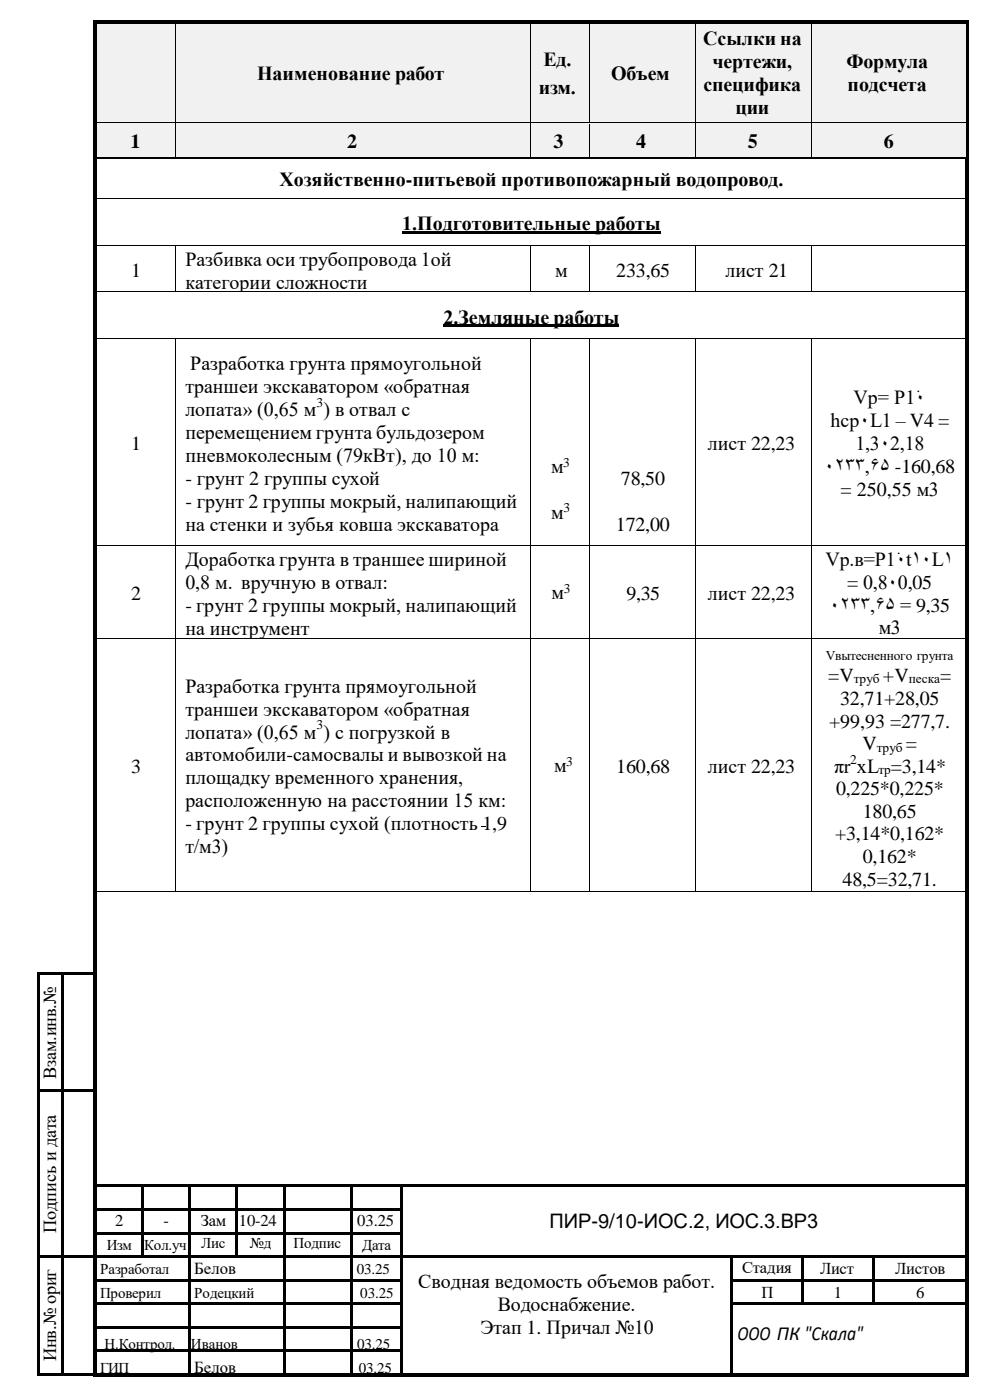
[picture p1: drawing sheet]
<svg xmlns="http://www.w3.org/2000/svg" width="210mm" height="297mm" viewBox="0 0 210 297" stroke-linecap="round" stroke-linejoin="round" font-family="sans-serif">
<defs><g id="words">
<g font-size="4.2">
<text x="149.1" y="9.6">Ссылки на</text>
<text x="54.5" y="16.9">Наименование работ</text>
<text x="115.3" y="14">Ед.</text>
<text x="129.6" y="16.9">Объем</text>
<text x="151.1" y="14.5">чертежи,</text>
<text x="179.4" y="14.5">Формула</text>
<text x="114.2" y="19.9">изм.</text>
<text x="149.2" y="19.3">специфика</text>
<text x="179.7" y="19.3">подсчета</text>
<text x="155.9" y="24.2">ции</text>
<text x="27.7" y="31.4">1</text>
<text x="73.6" y="31.4">2</text>
<text x="117.3" y="31.4">3</text>
<text x="134.9" y="31.4">4</text>
<text x="158.6" y="31.4">5</text>
<text x="187.4" y="31.4">6</text>
<text x="59.3" y="39.5">Хозяйственно-питьевой противопожарный водопровод.</text>
<text x="85.3" y="48.9">1.Подготовительные работы</text>
<text x="27.8" y="58.7">1</text>
<text x="39.3" y="56.4">Разбивка оси трубопровода 1ой</text>
<text x="117.7" y="58.7">м</text>
<text x="130.7" y="58.7">233,65</text>
<text x="153.8" y="58.7">лист 21</text>
<text x="39.3" y="61.2">категории сложности</text>
<text x="94" y="68.7">2.Земляные работы</text>
<text x="39.3" y="83.4">траншеи экскаватором «обратная</text>
<text x="40.4" y="78.5">Разработка грунта прямоугольной</text>
<text x="39.3" y="88.2">лопата» (0,65 м ) в отвал с</text>
<text x="181" y="85.8">Vр= Р1۰</text>
<text x="27.8" y="95.5">1</text>
<text x="39.3" y="93.1">перемещением грунта бульдозером</text>
<text x="150.1" y="95.5">лист 22,23</text>
<text x="176.1" y="90.7">hср۰L1 – V4 =</text>
<text x="181.4" y="95.5">1,3۰2,18</text>
<text x="39.3" y="98">пневмоколесным (79кВт), до 10 м:</text>
<text x="116.9" y="100.4">м</text>
<text x="174.7" y="100.4">۰233,65 -160,68</text>
<text x="39.3" y="102.8">- грунт 2 группы сухой</text>
<text x="39.3" y="107.7">- грунт 2 группы мокрый, налипающий</text>
<text x="131.6" y="102.8">78,50</text>
<text x="178.2" y="105.3">= 250,55 м3</text>
<text x="39.3" y="112.6">на стенки и зубья ковша экскаватора</text>
<text x="116.9" y="110.1">м</text>
<text x="130.6" y="112.6">172,00</text>
<text x="39.3" y="120.1">Доработка грунта в траншее шириной</text>
<text x="39.3" y="124.9">0,8 м. вручную в отвал:</text>
<text x="175" y="120.1">Vр.в=Р1۰t1۰L1</text>
<text x="179.6" y="124.9">= 0,8۰0,05</text>
<text x="27.8" y="127.3">2</text>
<text x="39.3" y="129.9">- грунт 2 группы мокрый, налипающий</text>
<text x="116.9" y="127.1">м</text>
<text x="132.8" y="127.3">9,35</text>
<text x="150.1" y="127.3">лист 22,23</text>
<text x="175.9" y="129.8">۰233,65 = 9,35</text>
<text x="39.3" y="134.7">на инструмент</text>
<text x="186.3" y="134.4">м3</text>
<text x="39.3" y="147">Разработка грунта прямоугольной</text>
<text x="175.6" y="144.7">=V</text>
<text x="178.1" y="149.5">32,71+28,05</text>
<text x="187.2" y="144.7">+V</text>
<text x="199.3" y="144.7">=</text>
<text x="39.3" y="151.8">траншеи экскаватором «обратная</text>
<text x="175.8" y="154.5">+99,93 =277,7.</text>
<text x="39.3" y="156.7">лопата» (0,65 м ) с погрузкой в</text>
<text x="39.3" y="161.6">автомобили-самосвалы и вывозкой на</text>
<text x="182.8" y="159.2">V</text>
<text x="192.1" y="159.2">=</text>
<text x="27.8" y="164">3</text>
<text x="39.3" y="166.4">площадку временного хранения,</text>
<text x="117.5" y="163.9">м</text>
<text x="130.7" y="164">160,68</text>
<text x="150.1" y="164">лист 22,23</text>
<text x="176.8" y="164">πr хL =3,14*</text>
<text x="39.3" y="171.3">расположенную на расстоянии 15 км:</text>
<text x="177.2" y="168.6">0,225*0,225*</text>
<text x="182.9" y="173.5">180,65</text>
<text x="39.3" y="176.2">- грунт 2 группы сухой (плотность 1,9</text>
<text x="177.1" y="178.3">+3,14*0,162*</text>
<text x="39.3" y="181">т/м3)</text>
<text x="182.9" y="183.2">0,162*</text>
<text x="178.6" y="187.9">48,5=32,71.</text>
<text x="116.5" y="260.6">ПИР-9/10-ИОС.2, ИОС.3.ВР3</text>
<text x="88.7" y="273.3">Сводная ведомость объемов работ.</text>
<text x="105.6" y="278.1">Водоснабжение.</text>
<text x="101.8" y="283">Этап 1. Причал №10</text>
<text x="156.3" y="284.3">ООО ПК &quot;Скала&quot;</text>
</g>
<g font-size="3.9">
<text x="11.9" y="228.9" transform="rotate(-90 11.9 228.9)">Взам.инв.№</text>
<text x="11.9" y="261.7" transform="rotate(-90 11.9 261.7)">Подпись и дата</text>
<text x="11.9" y="288.9" transform="rotate(-90 11.9 288.9)">Инв.№ ориг</text>
</g>
<g font-size="3.6">
<text x="41.2" y="270.3">Белов</text>
<text x="41.2" y="291.2">Белов</text>
</g>
<g font-size="3.5">
<text x="24.4" y="260.2">2</text>
<text x="34.7" y="260.2">-</text>
<text x="42.6" y="260.1">Зам</text>
<text x="50.6" y="260.2">10-24</text>
<text x="75.8" y="260.2">03.25</text>
<text x="157.3" y="270.1">Стадия</text>
<text x="161.5" y="275.3">П</text>
<text x="173.9" y="270.3">Лист</text>
<text x="176.8" y="275.5">1</text>
<text x="189.8" y="270.3">Листов</text>
<text x="194.3" y="275.3">6</text>
</g>
<g font-size="3.2">
<text x="22.6" y="265.2">Изм</text>
<text x="30.6" y="265.2">Кол.уч</text>
<text x="42.7" y="264.8">Лис</text>
<text x="53" y="264.8">№д</text>
<text x="62.2" y="264.8">Подпис</text>
<text x="76.8" y="265.2">Дата</text>
<text x="21.2" y="270.2">Разработал</text>
<text x="21.2" y="275.4">Проверил</text>
<text x="41.2" y="275.4">Родецкий</text>
<text x="75.6" y="270.2">03.25</text>
<text x="76.4" y="275.4">03.25</text>
<text x="22.1" y="286.3">Н.Контрол.</text>
<text x="40.5" y="286.3">Иванов</text>
<text x="75.7" y="286.3">03.25</text>
<text x="21.2" y="291.2">ГИП</text>
<text x="76.1" y="291.2">03.25</text>
</g>
<g font-size="2.8">
<text x="67.1" y="86.3">3</text>
<text x="119.4" y="99">3</text>
<text x="119.4" y="108.7">3</text>
<text x="119.5" y="125.7">3</text>
<text x="175.1" y="140.1">Vвытесненного грунта</text>
<text x="181" y="145">труб</text>
<text x="192.7" y="145">песка</text>
<text x="67.1" y="154.8">3</text>
<text x="185.9" y="159.6">труб</text>
<text x="120" y="162.5">3</text>
<text x="180.3" y="162">2</text>
<text x="186.3" y="164.3">тр</text>
</g>
</g></defs>
<path d="M102 175.2h1.1v.2h-1.1z" fill-rule="evenodd" fill="#000"/>
<g fill="#f1f1f1">
<path d="M20.6 9.6h16.6v16.4h-16.6z" fill-rule="evenodd"/>
<path d="M20.6 5.2h16.6v4.4h-16.6z" fill-rule="evenodd"/>
<path d="M37.4 17.9h75v8.1h-75z" fill-rule="evenodd"/>
<path d="M37.4 5.2h75v7.8h-75z" fill-rule="evenodd"/>
<path d="M37.4 13h75v4.9h-75z" fill-rule="evenodd"/>
<path d="M112.6 21.9h12.3v4.1h-12.3z" fill-rule="evenodd"/>
<path d="M112.6 5.2h12.3v4.9h-12.3z" fill-rule="evenodd"/>
<path d="M112.6 10.1h12.3v5.9h-12.3z" fill-rule="evenodd"/>
<path d="M112.6 16h12.3v5.9h-12.3z" fill-rule="evenodd"/>
<path d="M125.1 17.9h22.3v8.1h-22.3z" fill-rule="evenodd"/>
<path d="M125.1 5.2h22.3v7.8h-22.3z" fill-rule="evenodd"/>
<path d="M125.1 13h22.3v4.9h-22.3z" fill-rule="evenodd"/>
<path d="M147.6 25.2h24.4v.8h-24.4z" fill-rule="evenodd"/>
<path d="M147.6 5.2h24.4v5.4h-24.4z" fill-rule="evenodd"/>
<path d="M147.6 10.6h24.4v4.9h-24.4z" fill-rule="evenodd"/>
<path d="M147.6 15.5h24.4v4.8h-24.4z" fill-rule="evenodd"/>
<path d="M147.6 20.3h24.4v4.9h-24.4z" fill-rule="evenodd"/>
<path d="M172.2 20.3h32.5v5.7h-32.5z" fill-rule="evenodd"/>
<path d="M172.2 5.2h32.5v5.4h-32.5z" fill-rule="evenodd"/>
<path d="M172.2 10.6h32.5v4.9h-32.5z" fill-rule="evenodd"/>
<path d="M172.2 15.5h32.5v4.8h-32.5z" fill-rule="evenodd"/>
</g>
<g fill="#000">
<path d="M19.8 4.4h.8v.8h-.8z" fill-rule="evenodd"/>
<path d="M19.8 4.4h.8v.7h-.8z" fill-rule="evenodd"/>
<path d="M20.6 4.4h16.6v.7h-16.6z" fill-rule="evenodd"/>
</g>
<path d="M20.6 5.1h16.6" fill="none" stroke="#f1f1f1" stroke-width=".21"/>
<path d="M37.4 5.1l.6 .1z" fill-rule="evenodd" fill="#f1f1f1"/>
<g fill="#000">
<path d="M37.2 5.1l.2 .1z" fill-rule="evenodd"/>
<path d="M37.2 4.4h.8v.7h-.8z" fill-rule="evenodd"/>
<path d="M38 4.4h74.4v.7h-74.4z" fill-rule="evenodd"/>
</g>
<path d="M38 5.1h74.4" fill="none" stroke="#f1f1f1" stroke-width=".21"/>
<path d="M112.6 5.1l.6 .1z" fill-rule="evenodd" fill="#f1f1f1"/>
<g fill="#000">
<path d="M112.4 5.1l.2 .1z" fill-rule="evenodd"/>
<path d="M112.4 4.4h.8v.7h-.8z" fill-rule="evenodd"/>
<path d="M113.2 4.4h11.7v.7h-11.7z" fill-rule="evenodd"/>
</g>
<path d="M113.2 5.1h11.7" fill="none" stroke="#f1f1f1" stroke-width=".21"/>
<path d="M125.1 5.1l.6 .1z" fill-rule="evenodd" fill="#f1f1f1"/>
<g fill="#000">
<path d="M124.9 5.1l.2 .1z" fill-rule="evenodd"/>
<path d="M124.9 4.4h.8v.7h-.8z" fill-rule="evenodd"/>
<path d="M125.7 4.4h21.7v.7h-21.7z" fill-rule="evenodd"/>
</g>
<path d="M125.7 5.1h21.7" fill="none" stroke="#f1f1f1" stroke-width=".21"/>
<path d="M147.5 5.1l.6 .1z" fill-rule="evenodd" fill="#f1f1f1"/>
<g fill="#000">
<path d="M147.4 5.1l.1 .1z" fill-rule="evenodd"/>
<path d="M147.4 4.4h.7v.7h-.7z" fill-rule="evenodd"/>
<path d="M148.1 4.4h23.9v.7h-23.9z" fill-rule="evenodd"/>
</g>
<path d="M148.1 5.1h23.9" fill="none" stroke="#f1f1f1" stroke-width=".21"/>
<path d="M172.2 5.1l.6 .1z" fill-rule="evenodd" fill="#f1f1f1"/>
<g fill="#000">
<path d="M172 5.1l.2 .1z" fill-rule="evenodd"/>
<path d="M172 4.4h.8v.7h-.8z" fill-rule="evenodd"/>
<path d="M172.8 4.4h31.9v.7h-31.9z" fill-rule="evenodd"/>
<path d="M204.7 5.1l.2 .1z" fill-rule="evenodd"/>
<path d="M204.7 4.4h.7v.7h-.7z" fill-rule="evenodd"/>
<path d="M205.1 5.1l.3 .1z" fill-rule="evenodd"/>
<path d="M19.8 5.2h.8v20.8h-.8z" fill-rule="evenodd"/>
</g>
<path d="M172.8 5.1h31.9" fill="none" stroke="#f1f1f1" stroke-width=".21"/>
<path d="M37.3 5.2v20.8M112.5 5.2v20.8M125 5.2v20.8M147.4 5.2v20.8M172.1 5.2v20.8M204.8 5.2v20.8" fill="none" stroke="#000" stroke-width=".21"/>
<path d="M205.3 5.2v20.8" fill="none" stroke="#000" stroke-width=".38"/>
<g fill="#f1f1f1">
<path d="M20.6 32.4h16.6v.9h-16.6z" fill-rule="evenodd"/>
<path d="M20.6 26.5h16.6v5.9h-16.6z" fill-rule="evenodd"/>
<path d="M37.4 32.4h75v.9h-75z" fill-rule="evenodd"/>
<path d="M37.4 26.5h75v5.9h-75z" fill-rule="evenodd"/>
<path d="M112.6 32.4h12.3v.9h-12.3z" fill-rule="evenodd"/>
<path d="M112.6 26.5h12.3v5.9h-12.3z" fill-rule="evenodd"/>
<path d="M125.1 32.4h22.3v.9h-22.3z" fill-rule="evenodd"/>
<path d="M125.1 26.5h22.3v5.9h-22.3z" fill-rule="evenodd"/>
<path d="M147.6 32.4h24.4v.9h-24.4z" fill-rule="evenodd"/>
<path d="M147.6 26.5h24.4v5.9h-24.4z" fill-rule="evenodd"/>
<path d="M172.2 32.4h32.5v.9h-32.5z" fill-rule="evenodd"/>
<path d="M172.2 26.5h32.5v5.9h-32.5z" fill-rule="evenodd"/>
</g>
<g fill="#000">
<path d="M19.8 26h.8v.5h-.8z" fill-rule="evenodd"/>
<path d="M19.8 26.5h.8v6.8h-.8z" fill-rule="evenodd"/>
<path d="M19.8 33.3h.8v.6h-.8z" fill-rule="evenodd"/>
<path d="M37.2 26h.2v.5h-.2z" fill-rule="evenodd"/>
<path d="M37.2 33.3h.4v.4h-.4z" fill-rule="evenodd"/>
<path d="M112.4 26h.2v.5h-.2z" fill-rule="evenodd"/>
<path d="M112.4 33.3h.4v.4h-.4z" fill-rule="evenodd"/>
<path d="M124.9 26h.2v.5h-.2z" fill-rule="evenodd"/>
<path d="M124.9 33.3h.3v.4h-.3z" fill-rule="evenodd"/>
<path d="M147.4 26h.1v.5h-.1z" fill-rule="evenodd"/>
<path d="M147.4 33.3h.3v.4h-.3z" fill-rule="evenodd"/>
<path d="M172 26h.2v.5h-.2z" fill-rule="evenodd"/>
<path d="M172 33.3h.4v.4h-.4z" fill-rule="evenodd"/>
<path d="M204.7 26h.2v.5h-.2z" fill-rule="evenodd"/>
<path d="M204.7 33.7h.8v.2h-.8z" fill-rule="evenodd"/>
<path d="M204.7 33.3h.8v.4h-.8z" fill-rule="evenodd"/>
<path d="M205.1 26h.3v.5h-.3z" fill-rule="evenodd"/>
<path d="M19.8 33.9h.8v8.1h-.8z" fill-rule="evenodd"/>
<path d="M19.8 42h.8v.6h-.8z" fill-rule="evenodd"/>
<path d="M19.8 42.6h.8v9.3h-.8z" fill-rule="evenodd"/>
<path d="M19.8 51.9h.8v.6h-.8z" fill-rule="evenodd"/>
<path d="M37.2 52.1h.2v.4h-.2z" fill-rule="evenodd"/>
<path d="M37.2 51.9h.2v.2h-.2z" fill-rule="evenodd"/>
<path d="M85.3 49h54.7v.6h-54.7z" fill-rule="evenodd"/>
<path d="M112.4 52.1h.2v.4h-.2z" fill-rule="evenodd"/>
<path d="M112.4 51.9h.2v.2h-.2z" fill-rule="evenodd"/>
<path d="M124.9 52.1h.2v.4h-.2z" fill-rule="evenodd"/>
<path d="M124.9 51.9h.2v.2h-.2z" fill-rule="evenodd"/>
<path d="M147.4 52.1h.1v.4h-.1z" fill-rule="evenodd"/>
<path d="M147.4 51.9h.1v.2h-.1z" fill-rule="evenodd"/>
<path d="M172 52.1h.2v.4h-.2z" fill-rule="evenodd"/>
<path d="M172 51.9h.2v.2h-.2z" fill-rule="evenodd"/>
<path d="M204.7 33.9h.8v8.1h-.8z" fill-rule="evenodd"/>
<path d="M204.7 42h.8v.6h-.8z" fill-rule="evenodd"/>
<path d="M204.7 42.6h.8v9.3h-.8z" fill-rule="evenodd"/>
<path d="M204.7 51.9h.8v.6h-.8z" fill-rule="evenodd"/>
<path d="M19.8 52.5h.8v9.3h-.8z" fill-rule="evenodd"/>
<path d="M19.8 61.8h.8v.6h-.8z" fill-rule="evenodd"/>
<path d="M19.8 62.4h.8v9.3h-.8z" fill-rule="evenodd"/>
<path d="M19.8 71.7h.8v.6h-.8z" fill-rule="evenodd"/>
<path d="M37.2 61.8h.2v.2h-.2z" fill-rule="evenodd"/>
<path d="M37.2 71.9h.2v.4h-.2z" fill-rule="evenodd"/>
<path d="M37.2 71.7h.2v.2h-.2z" fill-rule="evenodd"/>
<path d="M94 68.8h37.3v.6h-37.3z" fill-rule="evenodd"/>
<path d="M112.4 61.8h.2v.2h-.2z" fill-rule="evenodd"/>
<path d="M112.4 71.9h.2v.4h-.2z" fill-rule="evenodd"/>
<path d="M112.4 71.7h.2v.2h-.2z" fill-rule="evenodd"/>
<path d="M124.9 61.8h.2v.2h-.2z" fill-rule="evenodd"/>
<path d="M124.9 71.9h.2v.4h-.2z" fill-rule="evenodd"/>
<path d="M124.9 71.7h.2v.2h-.2z" fill-rule="evenodd"/>
<path d="M147.4 61.8h.1v.2h-.1z" fill-rule="evenodd"/>
<path d="M147.4 71.9h.1v.4h-.1z" fill-rule="evenodd"/>
<path d="M147.4 71.7h.1v.2h-.1z" fill-rule="evenodd"/>
<path d="M172 61.8h.2v.2h-.2z" fill-rule="evenodd"/>
<path d="M172 71.9h.2v.4h-.2z" fill-rule="evenodd"/>
<path d="M172 71.7h.2v.2h-.2z" fill-rule="evenodd"/>
<path d="M204.7 52.5h.8v9.3h-.8z" fill-rule="evenodd"/>
<path d="M204.7 61.8h.8v.6h-.8z" fill-rule="evenodd"/>
<path d="M204.7 62.4h.8v9.3h-.8z" fill-rule="evenodd"/>
<path d="M204.7 71.7h.8v.6h-.8z" fill-rule="evenodd"/>
<path d="M19.8 72.3h.8v43.4h-.8z" fill-rule="evenodd"/>
<path d="M19.8 115.7h.8v.5h-.8z" fill-rule="evenodd"/>
<path d="M37.2 115.7h.2v.5h-.2z" fill-rule="evenodd"/>
<path d="M112.4 115.7h.2v.5h-.2z" fill-rule="evenodd"/>
<path d="M124.9 115.7h.2v.5h-.2z" fill-rule="evenodd"/>
<path d="M147.4 115.7h.1v.5h-.1z" fill-rule="evenodd"/>
<path d="M172 115.7h.2v.5h-.2z" fill-rule="evenodd"/>
<path d="M204.7 72.3h.8v43.4h-.8z" fill-rule="evenodd"/>
<path d="M204.7 115.7h.8v.5h-.8z" fill-rule="evenodd"/>
<path d="M19.8 116.2h.8v19.1h-.8z" fill-rule="evenodd"/>
<path d="M19.8 135.3h.8v.6h-.8z" fill-rule="evenodd"/>
<path d="M37.2 135.3h.2v.6h-.2z" fill-rule="evenodd"/>
<path d="M112.4 135.3h.2v.6h-.2z" fill-rule="evenodd"/>
<path d="M124.9 135.3h.2v.6h-.2z" fill-rule="evenodd"/>
<path d="M147.4 135.3h.1v.6h-.1z" fill-rule="evenodd"/>
<path d="M172 135.3h.2v.6h-.2z" fill-rule="evenodd"/>
<path d="M204.7 116.2h.8v19.1h-.8z" fill-rule="evenodd"/>
<path d="M204.7 135.3h.8v.6h-.8z" fill-rule="evenodd"/>
<path d="M19.8 135.9h.8v53.2h-.8z" fill-rule="evenodd"/>
<path d="M19.8 189.1h.8v.5h-.8z" fill-rule="evenodd"/>
<path d="M37.2 189.1h.2v.2h-.2z" fill-rule="evenodd"/>
<path d="M112.4 189.1h.2v.2h-.2z" fill-rule="evenodd"/>
<path d="M124.9 189.1h.2v.2h-.2z" fill-rule="evenodd"/>
<path d="M147.4 189.1h.1v.2h-.1z" fill-rule="evenodd"/>
<path d="M172 189.1h.2v.2h-.2z" fill-rule="evenodd"/>
<path d="M204.7 135.9h.8v53.2h-.8z" fill-rule="evenodd"/>
<path d="M204.7 189.1h.8v.5h-.8z" fill-rule="evenodd"/>
<path d="M8 206.2h.5v.5h-.5z" fill-rule="evenodd"/>
<path d="M8 206.2h.5v.5h-.5z" fill-rule="evenodd"/>
<path d="M8.5 206.2h.5v.5h-.5z" fill-rule="evenodd"/>
<path d="M9 206.2h4v.5h-4z" fill-rule="evenodd"/>
<path d="M13 206.7h.5z" fill-rule="evenodd"/>
<path d="M13 206.2h.5v.5h-.5z" fill-rule="evenodd"/>
<path d="M13.5 206.2h6.3v.5h-6.3z" fill-rule="evenodd"/>
<path d="M19.8 189.6h.8v16.6h-.8z" fill-rule="evenodd"/>
<path d="M19.8 206.2h.8v.5h-.8z" fill-rule="evenodd"/>
<path d="M204.7 189.6h.8v16.6h-.8z" fill-rule="evenodd"/>
<path d="M204.7 206.2h.8v.5h-.8z" fill-rule="evenodd"/>
<path d="M8 206.7h.5v24.5h-.5z" fill-rule="evenodd"/>
<path d="M8 231.2h.5v.5h-.5z" fill-rule="evenodd"/>
<path d="M8.5 231.2h4.5v.5h-4.5z" fill-rule="evenodd"/>
<path d="M13 206.7h.5v24.5h-.5z" fill-rule="evenodd"/>
<path d="M13 231.2h.5v.5h-.5z" fill-rule="evenodd"/>
<path d="M13.5 231.2h6.3v.5h-6.3z" fill-rule="evenodd"/>
<path d="M19.8 206.7h.8v24.5h-.8z" fill-rule="evenodd"/>
<path d="M19.8 231.2h.8v.5h-.8z" fill-rule="evenodd"/>
<path d="M204.7 206.7h.8v24.5h-.8z" fill-rule="evenodd"/>
<path d="M204.7 231.2h.8v.5h-.8z" fill-rule="evenodd"/>
<path d="M8 231.7h.5v19.7h-.5z" fill-rule="evenodd"/>
<path d="M8 251.4h.5v.5h-.5z" fill-rule="evenodd"/>
<path d="M8 251.9h.5v4.5h-.5z" fill-rule="evenodd"/>
<path d="M8 256.4h.5v.5h-.5z" fill-rule="evenodd"/>
<path d="M13 231.7h.5v19.7h-.5z" fill-rule="evenodd"/>
<path d="M13 251.4h.5v.5h-.5z" fill-rule="evenodd"/>
<path d="M13 251.9h.5v4.5h-.5z" fill-rule="evenodd"/>
<path d="M13 256.4h.5v.5h-.5z" fill-rule="evenodd"/>
<path d="M19.8 231.7h.8v19.7h-.8z" fill-rule="evenodd"/>
<path d="M19.8 251.4h.8v.5h-.8z" fill-rule="evenodd"/>
<path d="M19.8 251.9h.8v4.5h-.8z" fill-rule="evenodd"/>
<path d="M19.8 256.4h.8v.5h-.8z" fill-rule="evenodd"/>
<path d="M20.6 251.4h9.4v.5h-9.4z" fill-rule="evenodd"/>
<path d="M20.6 256.4h9.4v.5h-9.4z" fill-rule="evenodd"/>
<path d="M30 251.9h.5z" fill-rule="evenodd"/>
<path d="M30 251.4h.5v.5h-.5z" fill-rule="evenodd"/>
<path d="M30 251.9h.5v4.5h-.5z" fill-rule="evenodd"/>
<path d="M30 256.4h.5v.5h-.5z" fill-rule="evenodd"/>
<path d="M30.5 251.4h9.5v.5h-9.5z" fill-rule="evenodd"/>
<path d="M30.5 256.4h9.5v.5h-9.5z" fill-rule="evenodd"/>
<path d="M40 251.9h.5z" fill-rule="evenodd"/>
<path d="M40 251.4h.5v.5h-.5z" fill-rule="evenodd"/>
<path d="M40 251.9h.5v4.5h-.5z" fill-rule="evenodd"/>
<path d="M40 256.4h.5v.5h-.5z" fill-rule="evenodd"/>
<path d="M40.5 251.4h9.4v.5h-9.4z" fill-rule="evenodd"/>
<path d="M40.5 256.4h9.4v.5h-9.4z" fill-rule="evenodd"/>
<path d="M49.9 251.9h.5z" fill-rule="evenodd"/>
<path d="M49.9 251.4h.5v.5h-.5z" fill-rule="evenodd"/>
<path d="M49.9 251.9h.5v4.5h-.5z" fill-rule="evenodd"/>
<path d="M49.9 256.4h.5v.5h-.5z" fill-rule="evenodd"/>
<path d="M50.4 251.4h9.6v.5h-9.6z" fill-rule="evenodd"/>
<path d="M50.4 256.4h9.6v.5h-9.6z" fill-rule="evenodd"/>
<path d="M60 251.9h.5z" fill-rule="evenodd"/>
<path d="M60 251.4h.5v.5h-.5z" fill-rule="evenodd"/>
<path d="M60 251.9h.5v4.5h-.5z" fill-rule="evenodd"/>
<path d="M60 256.4h.5v.5h-.5z" fill-rule="evenodd"/>
<path d="M60.5 251.4h13.9v.5h-13.9z" fill-rule="evenodd"/>
<path d="M60.5 256.4h13.9v.5h-13.9z" fill-rule="evenodd"/>
<path d="M74.4 251.9h.5z" fill-rule="evenodd"/>
<path d="M74.4 251.4h.5v.5h-.5z" fill-rule="evenodd"/>
<path d="M74.4 251.9h.5v4.5h-.5z" fill-rule="evenodd"/>
<path d="M74.4 256.4h.5v.5h-.5z" fill-rule="evenodd"/>
<path d="M74.9 251.4h10v.5h-10z" fill-rule="evenodd"/>
<path d="M74.9 256.4h10v.5h-10z" fill-rule="evenodd"/>
<path d="M84.9 251.9h.5z" fill-rule="evenodd"/>
<path d="M84.9 251.4h.5v.5h-.5z" fill-rule="evenodd"/>
<path d="M84.9 251.9h.5v4.5h-.5z" fill-rule="evenodd"/>
<path d="M84.9 256.4h.5v.5h-.5z" fill-rule="evenodd"/>
<path d="M85.4 251.4h119.3v.5h-119.3z" fill-rule="evenodd"/>
<path d="M204.7 231.7h.8v19.7h-.8z" fill-rule="evenodd"/>
<path d="M204.7 251.4h.8v.5h-.8z" fill-rule="evenodd"/>
<path d="M204.7 251.9h.8v4.5h-.8z" fill-rule="evenodd"/>
<path d="M204.7 256.4h.8v.5h-.8z" fill-rule="evenodd"/>
<path d="M8 256.9h.5v4.5h-.5z" fill-rule="evenodd"/>
<path d="M8 261.4h.5v.5h-.5z" fill-rule="evenodd"/>
<path d="M8 261.9h.5v4.4h-.5z" fill-rule="evenodd"/>
<path d="M8 266.3h.5v.5h-.5z" fill-rule="evenodd"/>
<path d="M8 266.8h.5v4.6h-.5z" fill-rule="evenodd"/>
<path d="M8 271.4h.5v.8h-.5z" fill-rule="evenodd"/>
<path d="M8 272.2h.5v4.2h-.5z" fill-rule="evenodd"/>
<path d="M8 276.4h.5v.8h-.5z" fill-rule="evenodd"/>
<path d="M8.5 266.3h4.5v.5h-4.5z" fill-rule="evenodd"/>
<path d="M13 256.9h.5v4.5h-.5z" fill-rule="evenodd"/>
<path d="M13 261.4h.5v.5h-.5z" fill-rule="evenodd"/>
<path d="M13 261.9h.5v4.4h-.5z" fill-rule="evenodd"/>
<path d="M13 266.3h.5v.5h-.5z" fill-rule="evenodd"/>
<path d="M13 266.8h.5v4.6h-.5z" fill-rule="evenodd"/>
<path d="M13 271.4h.5v.8h-.5z" fill-rule="evenodd"/>
<path d="M13 272.2h.5v4.2h-.5z" fill-rule="evenodd"/>
<path d="M13 276.4h.5v.8h-.5z" fill-rule="evenodd"/>
<path d="M13.5 266.3h6.3v.5h-6.3z" fill-rule="evenodd"/>
<path d="M19.8 256.9h.8v4.5h-.8z" fill-rule="evenodd"/>
<path d="M19.8 261.4h.8v.5h-.8z" fill-rule="evenodd"/>
<path d="M19.8 261.9h.8v4.4h-.8z" fill-rule="evenodd"/>
<path d="M19.8 266.3h.8v.5h-.8z" fill-rule="evenodd"/>
<path d="M19.8 266.8h.8v4.6h-.8z" fill-rule="evenodd"/>
<path d="M19.8 271.4h.8v.8h-.8z" fill-rule="evenodd"/>
<path d="M19.8 272.2h.8v4.2h-.8z" fill-rule="evenodd"/>
<path d="M19.8 276.4h.8v.8h-.8z" fill-rule="evenodd"/>
<path d="M20.6 261.4h9.4v.5h-9.4z" fill-rule="evenodd"/>
<path d="M20.6 266.3h9.4v.5h-9.4z" fill-rule="evenodd"/>
<path d="M20.6 271.4h19.4v.5h-19.4z" fill-rule="evenodd"/>
<path d="M20.6 276.4h19.4v.5h-19.4z" fill-rule="evenodd"/>
<path d="M30 256.9h.5v4.5h-.5z" fill-rule="evenodd"/>
<path d="M30 261.4h.5v.5h-.5z" fill-rule="evenodd"/>
<path d="M30 261.9h.5v4.4h-.5z" fill-rule="evenodd"/>
<path d="M30 266.3h.5v.5h-.5z" fill-rule="evenodd"/>
<path d="M30.5 261.4h9.5v.5h-9.5z" fill-rule="evenodd"/>
<path d="M30.5 266.3h9.5v.5h-9.5z" fill-rule="evenodd"/>
<path d="M40 256.9h.5v4.5h-.5z" fill-rule="evenodd"/>
<path d="M40 261.4h.5v.5h-.5z" fill-rule="evenodd"/>
<path d="M40 261.9h.5v4.4h-.5z" fill-rule="evenodd"/>
<path d="M40 266.3h.5v.5h-.5z" fill-rule="evenodd"/>
<path d="M40 266.8h.5v4.6h-.5z" fill-rule="evenodd"/>
<path d="M40 271.4h.5v.8h-.5z" fill-rule="evenodd"/>
<path d="M40 272.2h.5v4.2h-.5z" fill-rule="evenodd"/>
<path d="M40 276.4h.5v.8h-.5z" fill-rule="evenodd"/>
<path d="M40.5 261.4h9.4v.5h-9.4z" fill-rule="evenodd"/>
<path d="M40.5 266.3h9.4v.5h-9.4z" fill-rule="evenodd"/>
<path d="M40.5 271.4h19.5v.5h-19.5z" fill-rule="evenodd"/>
<path d="M40.5 276.4h19.5v.5h-19.5z" fill-rule="evenodd"/>
<path d="M49.9 256.9h.5v4.5h-.5z" fill-rule="evenodd"/>
<path d="M49.9 261.4h.5v.5h-.5z" fill-rule="evenodd"/>
<path d="M49.9 261.9h.5v4.4h-.5z" fill-rule="evenodd"/>
<path d="M49.9 266.3h.5v.5h-.5z" fill-rule="evenodd"/>
<path d="M50.4 261.4h9.6v.5h-9.6z" fill-rule="evenodd"/>
<path d="M50.4 266.3h9.6v.5h-9.6z" fill-rule="evenodd"/>
<path d="M60 256.9h.5v4.5h-.5z" fill-rule="evenodd"/>
<path d="M60 261.4h.5v.5h-.5z" fill-rule="evenodd"/>
<path d="M60 261.9h.5v4.4h-.5z" fill-rule="evenodd"/>
<path d="M60 266.3h.5v.5h-.5z" fill-rule="evenodd"/>
<path d="M60 266.8h.5v4.6h-.5z" fill-rule="evenodd"/>
<path d="M60 271.4h.5v.8h-.5z" fill-rule="evenodd"/>
<path d="M60 272.2h.5v4.2h-.5z" fill-rule="evenodd"/>
<path d="M60 276.4h.5v.8h-.5z" fill-rule="evenodd"/>
<path d="M60.5 261.4h13.9v.5h-13.9z" fill-rule="evenodd"/>
<path d="M60.5 266.3h13.9v.5h-13.9z" fill-rule="evenodd"/>
<path d="M60.5 271.4h13.9v.5h-13.9z" fill-rule="evenodd"/>
<path d="M60.5 276.4h13.9v.5h-13.9z" fill-rule="evenodd"/>
<path d="M74.4 256.9h.5v4.5h-.5z" fill-rule="evenodd"/>
<path d="M74.4 261.4h.5v.5h-.5z" fill-rule="evenodd"/>
<path d="M74.4 261.9h.5v4.4h-.5z" fill-rule="evenodd"/>
<path d="M74.4 266.3h.5v.5h-.5z" fill-rule="evenodd"/>
<path d="M74.4 266.8h.5v4.6h-.5z" fill-rule="evenodd"/>
<path d="M74.4 271.4h.5v.8h-.5z" fill-rule="evenodd"/>
<path d="M74.4 272.2h.5v4.2h-.5z" fill-rule="evenodd"/>
<path d="M74.4 276.4h.5v.8h-.5z" fill-rule="evenodd"/>
<path d="M74.9 261.4h10v.5h-10z" fill-rule="evenodd"/>
<path d="M74.9 266.3h10v.5h-10z" fill-rule="evenodd"/>
<path d="M74.9 271.4h10v.5h-10z" fill-rule="evenodd"/>
<path d="M74.9 276.4h10v.5h-10z" fill-rule="evenodd"/>
<path d="M84.9 256.9h.5v4.5h-.5z" fill-rule="evenodd"/>
<path d="M84.9 261.4h.5v.5h-.5z" fill-rule="evenodd"/>
<path d="M84.9 261.9h.5v4.4h-.5z" fill-rule="evenodd"/>
<path d="M84.9 266.3h.5v.5h-.5z" fill-rule="evenodd"/>
<path d="M84.9 266.8h.5v4.6h-.5z" fill-rule="evenodd"/>
<path d="M84.9 271.4h.5v.8h-.5z" fill-rule="evenodd"/>
<path d="M84.9 272.2h.5v4.2h-.5z" fill-rule="evenodd"/>
<path d="M84.9 276.4h.5v.8h-.5z" fill-rule="evenodd"/>
<path d="M85.4 266.3h69.5v.5h-69.5z" fill-rule="evenodd"/>
<path d="M154.9 266.8h.5z" fill-rule="evenodd"/>
<path d="M154.9 266.3h.5v.5h-.5z" fill-rule="evenodd"/>
<path d="M154.9 266.8h.5v4.6h-.5z" fill-rule="evenodd"/>
<path d="M154.9 271.4h.5v.8h-.5z" fill-rule="evenodd"/>
<path d="M154.9 272.2h.5v4.2h-.5z" fill-rule="evenodd"/>
<path d="M154.9 276.4h.5v.8h-.5z" fill-rule="evenodd"/>
<path d="M155.4 266.3h14.5v.5h-14.5z" fill-rule="evenodd"/>
<path d="M155.4 271.4h14.5v.5h-14.5z" fill-rule="evenodd"/>
<path d="M155.4 276.4h14.5v.5h-14.5z" fill-rule="evenodd"/>
<path d="M169.9 266.8h.5z" fill-rule="evenodd"/>
<path d="M169.9 266.3h.5v.5h-.5z" fill-rule="evenodd"/>
<path d="M169.9 266.8h.5v4.6h-.5z" fill-rule="evenodd"/>
<path d="M169.9 271.4h.5v.8h-.5z" fill-rule="evenodd"/>
<path d="M169.9 272.2h.5v4.2h-.5z" fill-rule="evenodd"/>
<path d="M169.9 276.4h.5v.5h-.5z" fill-rule="evenodd"/>
<path d="M170.4 266.3h14.5v.5h-14.5z" fill-rule="evenodd"/>
<path d="M170.4 271.4h14.5v.5h-14.5z" fill-rule="evenodd"/>
<path d="M170.4 276.4h14.5v.5h-14.5z" fill-rule="evenodd"/>
<path d="M184.9 266.8h.5z" fill-rule="evenodd"/>
<path d="M184.9 266.3h.5v.5h-.5z" fill-rule="evenodd"/>
<path d="M184.9 266.8h.5v4.6h-.5z" fill-rule="evenodd"/>
<path d="M184.9 271.4h.5v.8h-.5z" fill-rule="evenodd"/>
<path d="M184.9 272.2h.5v4.2h-.5z" fill-rule="evenodd"/>
<path d="M184.9 276.4h.5v.5h-.5z" fill-rule="evenodd"/>
<path d="M185.4 266.3h19.3v.5h-19.3z" fill-rule="evenodd"/>
<path d="M185.4 271.4h19.3v.5h-19.3z" fill-rule="evenodd"/>
<path d="M185.4 276.4h19.3v.5h-19.3z" fill-rule="evenodd"/>
<path d="M204.7 256.9h.8v4.5h-.8z" fill-rule="evenodd"/>
<path d="M204.7 261.4h.8v.5h-.8z" fill-rule="evenodd"/>
<path d="M204.7 261.9h.8v4.4h-.8z" fill-rule="evenodd"/>
<path d="M204.7 266.3h.8v.5h-.8z" fill-rule="evenodd"/>
<path d="M204.7 266.8h.8v4.6h-.8z" fill-rule="evenodd"/>
<path d="M204.7 271.4h.8v.8h-.8z" fill-rule="evenodd"/>
<path d="M204.7 272.2h.8v4.2h-.8z" fill-rule="evenodd"/>
<path d="M204.7 276.4h.8v.8h-.8z" fill-rule="evenodd"/>
<path d="M8 277.2h.5v4.2h-.5z" fill-rule="evenodd"/>
<path d="M8 281.4h.5v.8h-.5z" fill-rule="evenodd"/>
<path d="M8 282.2h.5v4.2h-.5z" fill-rule="evenodd"/>
<path d="M8 286.4h.5v.8h-.5z" fill-rule="evenodd"/>
<path d="M8 287.2h.5v4.1h-.5z" fill-rule="evenodd"/>
<path d="M8 291.3h.5v.5h-.5z" fill-rule="evenodd"/>
<path d="M8 291.3h.5v.5h-.5z" fill-rule="evenodd"/>
<path d="M8.5 291.3h4.5v.5h-4.5z" fill-rule="evenodd"/>
<path d="M13 277.2h.5v4.2h-.5z" fill-rule="evenodd"/>
<path d="M13 281.4h.5v.8h-.5z" fill-rule="evenodd"/>
<path d="M13 282.2h.5v4.2h-.5z" fill-rule="evenodd"/>
<path d="M13 286.4h.5v.8h-.5z" fill-rule="evenodd"/>
<path d="M13 287.2h.5v4.1h-.5z" fill-rule="evenodd"/>
<path d="M13 291.3h.5v.5h-.5z" fill-rule="evenodd"/>
<path d="M13.5 291.3h6.3v.5h-6.3z" fill-rule="evenodd"/>
<path d="M19.8 277.2h.8v4.2h-.8z" fill-rule="evenodd"/>
<path d="M19.8 281.4h.8v.8h-.8z" fill-rule="evenodd"/>
<path d="M19.8 282.2h.8v4.2h-.8z" fill-rule="evenodd"/>
<path d="M19.8 286.4h.8v.8h-.8z" fill-rule="evenodd"/>
<path d="M19.8 287.2h.8v4.1h-.8z" fill-rule="evenodd"/>
<path d="M19.8 291.3h.8v.8h-.8z" fill-rule="evenodd"/>
<path d="M19.8 291.3h.8v.8h-.8z" fill-rule="evenodd"/>
<path d="M20.6 281.4h19.4v.5h-19.4z" fill-rule="evenodd"/>
<path d="M20.6 286.4h19.4v.5h-19.4z" fill-rule="evenodd"/>
<path d="M20.6 291.3h19.4v.8h-19.4z" fill-rule="evenodd"/>
<path d="M40 277.2h.5v4.2h-.5z" fill-rule="evenodd"/>
<path d="M40 281.4h.5v.8h-.5z" fill-rule="evenodd"/>
<path d="M40 282.2h.5v4.2h-.5z" fill-rule="evenodd"/>
<path d="M40 286.4h.5v.8h-.5z" fill-rule="evenodd"/>
<path d="M40 287.2h.5v4.1h-.5z" fill-rule="evenodd"/>
<path d="M40 291.3h.7v.8h-.7z" fill-rule="evenodd"/>
<path d="M40.5 281.4h19.5v.5h-19.5z" fill-rule="evenodd"/>
<path d="M40.5 286.4h19.5v.5h-19.5z" fill-rule="evenodd"/>
<path d="M40.7 291.3h19.3v.8h-19.3z" fill-rule="evenodd"/>
<path d="M60 277.2h.5v4.2h-.5z" fill-rule="evenodd"/>
<path d="M60 281.4h.5v.8h-.5z" fill-rule="evenodd"/>
<path d="M60 282.2h.5v4.2h-.5z" fill-rule="evenodd"/>
<path d="M60 286.4h.5v.8h-.5z" fill-rule="evenodd"/>
<path d="M60 287.2h.5v4.1h-.5z" fill-rule="evenodd"/>
<path d="M60 291.3h.7v.8h-.7z" fill-rule="evenodd"/>
<path d="M60.5 281.4h13.9v.5h-13.9z" fill-rule="evenodd"/>
<path d="M60.5 286.4h13.9v.5h-13.9z" fill-rule="evenodd"/>
<path d="M60.7 291.3h13.7v.8h-13.7z" fill-rule="evenodd"/>
<path d="M74.4 277.2h.5v4.2h-.5z" fill-rule="evenodd"/>
<path d="M74.4 281.4h.5v.8h-.5z" fill-rule="evenodd"/>
<path d="M74.4 282.2h.5v4.2h-.5z" fill-rule="evenodd"/>
<path d="M74.4 286.4h.5v.8h-.5z" fill-rule="evenodd"/>
<path d="M74.4 287.2h.5v4.1h-.5z" fill-rule="evenodd"/>
<path d="M74.4 291.3h.7v.8h-.7z" fill-rule="evenodd"/>
<path d="M74.9 281.4h10v.5h-10z" fill-rule="evenodd"/>
<path d="M74.9 286.4h10v.5h-10z" fill-rule="evenodd"/>
<path d="M75.1 291.3h9.8v.8h-9.8z" fill-rule="evenodd"/>
<path d="M84.9 277.2h.5v4.2h-.5z" fill-rule="evenodd"/>
<path d="M84.9 281.4h.5v.8h-.5z" fill-rule="evenodd"/>
<path d="M84.9 282.2h.5v4.2h-.5z" fill-rule="evenodd"/>
<path d="M84.9 286.4h.5v.8h-.5z" fill-rule="evenodd"/>
<path d="M84.9 287.2h.5v4.1h-.5z" fill-rule="evenodd"/>
<path d="M84.9 291.3h.8v.8h-.8z" fill-rule="evenodd"/>
<path d="M85.7 291.3h69.2v.8h-69.2z" fill-rule="evenodd"/>
<path d="M154.9 277.2h.5v4.2h-.5z" fill-rule="evenodd"/>
<path d="M154.9 281.4h.5v.8h-.5z" fill-rule="evenodd"/>
<path d="M154.9 282.2h.5v4.2h-.5z" fill-rule="evenodd"/>
<path d="M154.9 286.4h.5v.8h-.5z" fill-rule="evenodd"/>
<path d="M154.9 287.2h.5v4.1h-.5z" fill-rule="evenodd"/>
<path d="M154.9 291.3h.8v.8h-.8z" fill-rule="evenodd"/>
<path d="M155.7 291.3h49v.8h-49z" fill-rule="evenodd"/>
<path d="M204.7 277.2h.8v4.2h-.8z" fill-rule="evenodd"/>
<path d="M204.7 281.4h.8v.8h-.8z" fill-rule="evenodd"/>
<path d="M204.7 282.2h.8v4.2h-.8z" fill-rule="evenodd"/>
<path d="M204.7 286.4h.8v.8h-.8z" fill-rule="evenodd"/>
<path d="M204.7 287.2h.8v4.1h-.8z" fill-rule="evenodd"/>
<path d="M204.7 291.3h.8v.8h-.8z" fill-rule="evenodd"/>
<path d="M204.7 291.3h.8v.8h-.8z" fill-rule="evenodd"/>
</g>
<g fill="none" stroke="#000" stroke-width=".21">
<path d="M20.6 26h16.6M37.3 26.5v6.8M37.4 26h75M112.5 26.5v6.8M112.6 26h12.3M125 26.5v6.8M125.1 26h22.3M147.4 26.5v6.8M147.5 26h24.5M172.1 26.5v6.8M172.2 26h32.5M204.8 26.5v6.8"/>
<path d="M20.6 42.1h184.1M20.6 52h16.6M37.3 52.5v9.3M37.4 52h75M112.5 52.5v9.3M112.6 52h12.3M125 52.5v9.3M125.1 52h22.3M147.4 52.5v9.3M147.5 52h24.5M172.1 52.5v9.3M172.2 52h32.5"/>
<path d="M20.6 61.9h16.6M20.6 71.8h16.6M37.3 72.3v43.4M37.4 61.9h75M37.4 71.8h75M112.5 72.3v43.4M112.6 61.9h12.3M112.6 71.8h12.3M125 72.3v43.4M125.1 61.9h22.3M125.1 71.8h22.3M147.4 72.3v43.4"/>
<path d="M147.5 61.9h24.5M147.5 71.8h24.5M172.1 72.3v43.4M172.2 61.9h32.5M172.2 71.8h32.5M20.6 115.8h16.6M37.3 116.2v19.1M37.4 115.8h75M112.5 116.2v19.1M112.6 115.8h12.3M125 116.2v19.1M125.1 115.8h22.3"/>
<path d="M147.4 116.2v19.1M147.5 115.8h24.5M172.1 116.2v19.1M172.2 115.8h32.5M20.6 135.4h16.6M37.3 135.9v53.2M37.4 135.4h75M112.5 135.9v53.2M112.6 135.4h12.3M125 135.9v53.2M125.1 135.4h22.3M147.4 135.9v53.2"/>
<path d="M147.5 135.4h24.5M172.1 135.9v53.2M172.2 135.4h32.5M20.6 189.2h16.6M37.4 189.2h75M112.6 189.2h12.3M125.1 189.2h22.3M147.5 189.2h24.5M172.2 189.2h32.5"/>
</g>
<path d="M20.6 26.3h16.6M37.4 26.3h75M112.6 26.3h12.3M125.1 26.3h22.3M147.5 26.3h24.5M172.2 26.3h32.5" fill="none" stroke="#f1f1f1" stroke-width=".38"/>
<path d="M205.3 26.5v6.8" fill="none" stroke="#000" stroke-width=".38"/>
<path d="M20.6 33.5h16.6M37.6 33.5h74.8M112.8 33.5h12.1M125.2 33.5h22.2M147.7 33.5h24.3M172.4 33.5h32.3" fill="none" stroke="#000" stroke-width=".34"/>
<use href="#words"/>
</svg>
